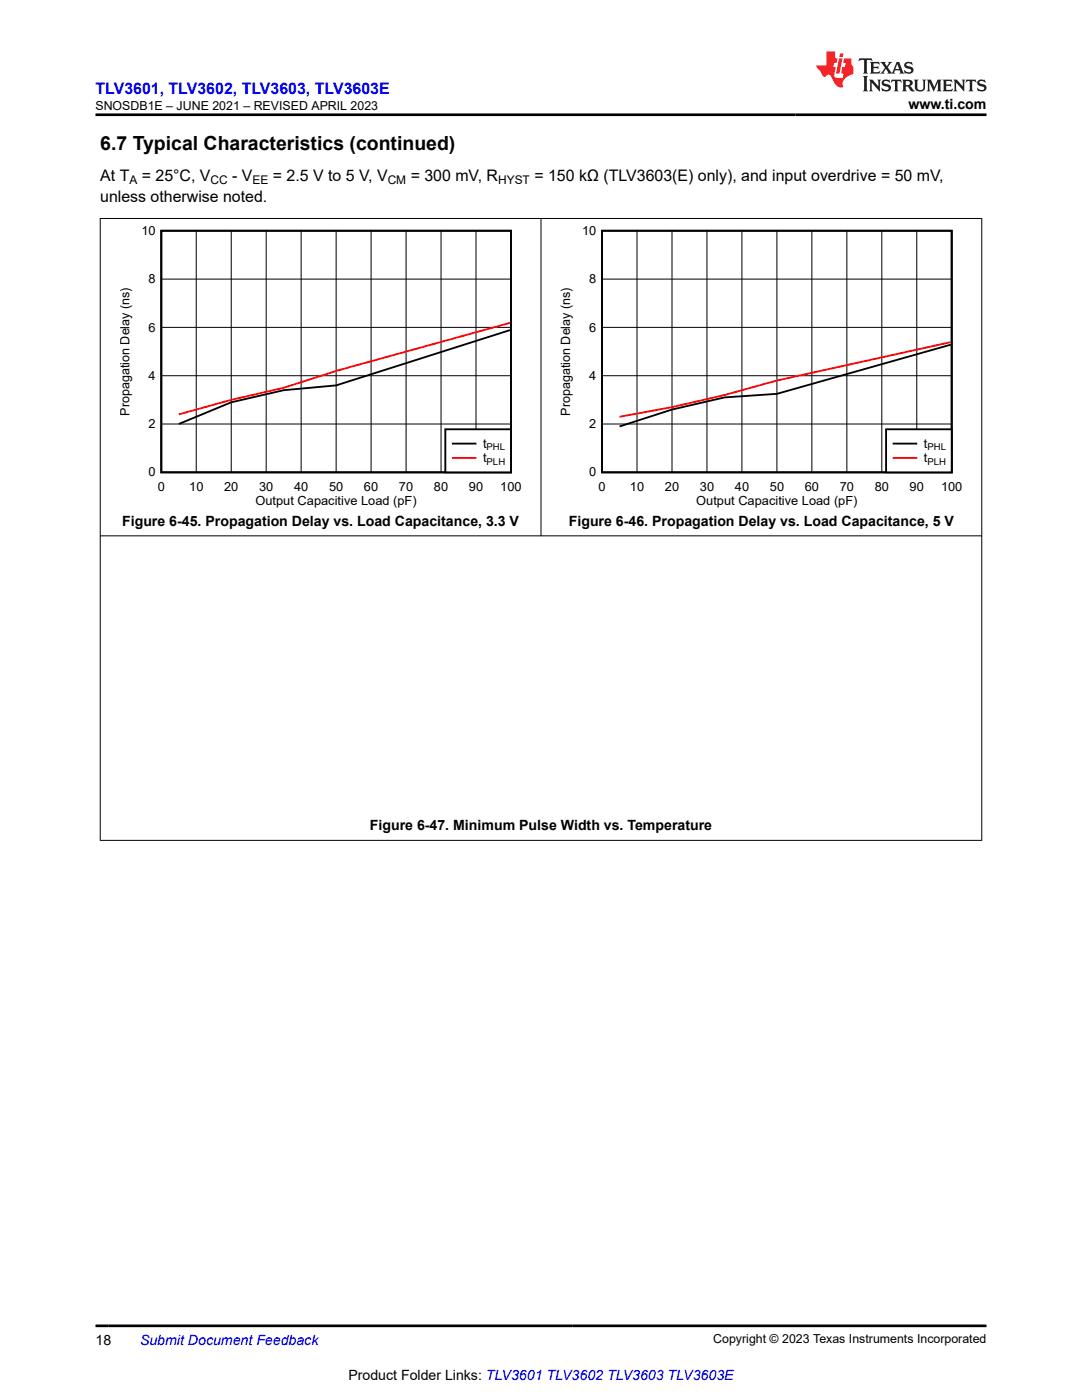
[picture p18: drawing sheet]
<svg xmlns="http://www.w3.org/2000/svg" width="216mm" height="279mm" viewBox="0 0 216 279" stroke-linecap="round" stroke-linejoin="round" font-family="sans-serif">
<defs><g id="words">
<text font-size="3.9" x="20" y="29.9">6.7 Typical Characteristics (continued)</text>
<text font-size="3.2" fill="#00f" x="19" y="18.7">TLV3601, TLV3602, TLV3603, TLV3603E</text>
<g font-size="3.2">
<text x="20" y="40.3">unless otherwise noted.</text>
<text x="20" y="36.1">At T</text>
<text x="28.3" y="36.1">= 25°C, V</text>
<text x="46.3" y="36.1">- V</text>
<text x="54.4" y="36.1">= 2.5 V to 5 V, V</text>
<text x="81.9" y="36.1">= 300 mV, R</text>
<text x="106.6" y="36.1">= 150 kΩ (TLV3603(E) only), and input overdrive = 50 mV,</text>
</g>
<g font-size="2.8">
<text x="181.3" y="21.8">www.ti.com</text>
<text x="24.4" y="104.9">Figure 6-45. Propagation Delay vs. Load Capacitance, 3.3 V</text>
<text x="113.5" y="104.9">Figure 6-46. Propagation Delay vs. Load Capacitance, 5 V</text>
<text x="73.8" y="165.7">Figure 6-47. Minimum Pulse Width vs. Temperature</text>
<text x="19" y="268.4">18</text>
<text x="69.5" y="275.3">Product Folder Links: TLV3601 TLV3602 TLV3603 TLV3603E</text>
</g>
<text font-size="2.8" fill="#00f" x="27.9" y="268.4">Submit Document Feedback</text>
<g font-size="2.6">
<text x="25.8" y="82.9" transform="rotate(-90 25.8 82.9)">Propagation Delay (ns)</text>
<text x="113.8" y="82.9" transform="rotate(-90 113.8 82.9)">Propagation Delay (ns)</text>
</g>
<g font-size="2.5">
<text x="19" y="21.9">SNOSDB1E – JUNE 2021 – REVISED APRIL 2023</text>
<text x="28.2" y="46.9">10</text>
<text x="116.2" y="46.9">10</text>
<text x="29.6" y="56.5">8</text>
<text x="117.6" y="56.5">8</text>
<text x="29.6" y="66.2">6</text>
<text x="117.6" y="66.2">6</text>
<text x="29.6" y="75.8">4</text>
<text x="117.6" y="75.8">4</text>
<text x="29.6" y="85.4">2</text>
<text x="96.4" y="89.4">t</text>
<text x="117.6" y="85.4">2</text>
<text x="184.3" y="89.4">t</text>
<text x="29.6" y="95.1">0</text>
<text x="96.4" y="92.3">t</text>
<text x="117.6" y="95.1">0</text>
<text x="184.3" y="92.3">t</text>
<text x="31.5" y="97.9">0</text>
<text x="37.7" y="97.9">10</text>
<text x="44.7" y="97.9">20</text>
<text x="51" y="100.8">Output Capacitive Load (pF)</text>
<text x="51.7" y="97.9">30</text>
<text x="58.7" y="97.9">40</text>
<text x="65.7" y="97.9">50</text>
<text x="72.6" y="97.9">60</text>
<text x="79.6" y="97.9">70</text>
<text x="86.6" y="97.9">80</text>
<text x="93.6" y="97.9">90</text>
<text x="99.8" y="97.9">100</text>
<text x="119.4" y="97.9">0</text>
<text x="125.7" y="97.9">10</text>
<text x="132.7" y="97.9">20</text>
<text x="138.9" y="100.8">Output Capacitive Load (pF)</text>
<text x="139.6" y="97.9">30</text>
<text x="146.6" y="97.9">40</text>
<text x="153.6" y="97.9">50</text>
<text x="160.6" y="97.9">60</text>
<text x="167.6" y="97.9">70</text>
<text x="174.5" y="97.9">80</text>
<text x="181.5" y="97.9">90</text>
<text x="187.8" y="97.9">100</text>
<text x="142.3" y="268.1">Copyright © 2023 Texas Instruments Incorporated</text>
</g>
<g font-size="2.4">
<text x="25.8" y="36.7">A</text>
<text x="42" y="36.7">CC</text>
<text x="50.4" y="36.7">EE</text>
<text x="77.4" y="36.7">CM</text>
<text x="99.4" y="36.7">HYST</text>
</g>
<g font-size="1.9">
<text x="97.1" y="89.8">PHL</text>
<text x="185" y="89.8">PHL</text>
<text x="97.1" y="92.7">PLH</text>
<text x="185" y="92.7">PLH</text>
</g>
</g></defs>
<path d="M32.2 46.1h69.8v48.2h-69.8zM101.8 65.9l-34.7 11-10.5 1-10.5 2.4-10.4 4.3" fill="none" stroke="#000" stroke-width=".37"/>
<g fill="none" stroke="#000" stroke-width=".2">
<path d="M32.2 55.7h69.8M39.2 46.1v48.2M46.1 46.1v48.2M53.1 46.1v48.2M60.1 46.1v48.2M67.1 46.1v48.2M74 46.1v48.2M81 46.1v48.2M88 46.1v48.2M95 46.1v48.2M32.2 75h69.8M32.2 65.3h69.8"/>
<path d="M32.2 84.6h69.8"/>
</g>
<path d="M101.8 64.4l-34.7 9.6-10.5 3.4-10.5 2.4-10.4 2.9" fill="none" stroke="#f00" stroke-width=".37"/>
<path d="M88.9 85.7h13.1v8.6h-13.1z" fill-rule="evenodd" fill="#fff"/>
<path d="M120.1 46.1h69.8v48.2h-69.8zM189.7 68.8l-34.7 9.8-10.4 .7-10.5 2.4-10.5 3.4M88.9 85.7h13.1v8.6h-13.1zM90.4 88.5h4.5" fill="none" stroke="#000" stroke-width=".37"/>
<path d="M189.7 68.3l-34.7 7.6-10.4 2.9-10.5 2.5-10.5 1.9M90.4 91.4h4.5" fill="none" stroke="#f00" stroke-width=".37"/>
<g fill="none" stroke="#000" stroke-width=".2">
<path d="M120.1 55.7h69.8M127.1 46.1v48.2M134.1 46.1v48.2M141.1 46.1v48.2M148 46.1v48.2M155 46.1v48.2M162 46.1v48.2M169 46.1v48.2M176 46.1v48.2M182.9 46.1v48.2M120.1 75h69.8M120.1 65.3h69.8"/>
<path d="M120.1 84.6h69.8"/>
</g>
<path d="M176.8 85.7h13.1v8.6h-13.1z" fill-rule="evenodd" fill="#fff"/>
<path d="M176.8 85.7h13.1v8.6h-13.1zM178.3 88.5h4.5" fill="none" stroke="#000" stroke-width=".37"/>
<path d="M178.3 91.4h4.5" fill="none" stroke="#f00" stroke-width=".37"/>
<path d="M19.9 43.6h176.1M20 43.5v124.3M108 43.5v63.5M195.9 43.5v124.3M19.9 106.9h176.1M19.9 167.7h176.1" fill="none" stroke="#000" stroke-width=".2"/>
<path d="M171.5 11.6l-.2 .6 .5-.2h.6v.1v2.2l-.2 .4h1l-.2-.4v-2.2v-.1h.5l.5 .2-.1-.6zM173.6 12.4l.2 .3v1.6l-.2 .4h1.9l.1-.6a1.08 1.08 0 0 1-1.3 .2v-.7h.6l.4 .2v-.7l-.4 .2h-.6v-.5l.2-.2a1 1 0 0 1 1 .3l-.1-.5zM175.7 12.4l.9 1.1-1 1.2h.9l-.2-.2 .5-.8 .4 .8-.2 .2h1.6l-.2-.2 .2-.5h.9l.1 .5-.1 .2h.9l-.2-.4-.8-1.9h-.5l-.9 2.1-.9-1.1 .9-1h-.8l.2 .2-.4 .6-.4-.6 .2-.2zM179 12.8l.4 1h-.7zM180.7 12.5a.65 .65 0 0 0-.2 .7 .65 .65 0 0 0 .6 .5l.6 .1 .1 .3a.79 .79 0 0 1-.7 .4 .79 .79 0 0 1-.7-.5l.1 .7 .2-.1a.93 .93 0 0 0 1.1 0 .93 .93 0 0 0 .4-.9 1.46 1.46 0 0 0-1.2-.6l-.1-.3a1.09 1.09 0 0 1 1.2 .2l-.2-.6-.1 .1-.5-.2zM172.2 15.2l.2 .4v2.2l-.2 .4h1l-.2-.4v-2.2l.2-.4zM173.4 15.9l.2 .4v1.5l-.2 .4h.8l-.3-.4 .1-1.3 1.6 1.8v-2l.2-.4h-.7l.1 .2 .1 1.1-1.2-1.3zM176.2 16a.65 .65 0 0 0-.2 .8 .65 .65 0 0 0 .6 .4l.6 .2 .1 .2a.79 .79 0 0 1-.7 .4 .79 .79 0 0 1-.7-.5l.1 .7 .2-.1a.93 .93 0 0 0 1.1 .1 .93 .93 0 0 0 .4-1 1.46 1.46 0 0 0-1.2-.5l-.1-.4a1.09 1.09 0 0 1 1.2 .2l-.1-.6-.2 .1-.5-.1zM177.9 15.9l-.1 .6a.63 .63 0 0 1 .8-.3v1.6l-.3 .4h1l-.2-.4v-1.6a.66 .66 0 0 1 .8 .3l-.1-.6zM180 15.9l.2 .4v1.5l-.2 .4h1l-.2-.2-.1-.7h.5l.1 .2a.79 .79 0 0 0 1.2 .6l-1-.9a.61 .61 0 0 0 .6-.6 .61 .61 0 0 0-.5-.7zM180.8 16.2h.1a.47 .47 0 0 1 .5 .1 .47 .47 0 0 1 .1 .5l-.1 .1-.7 .1zM182.3 15.9l.2 .2a2.27 2.27 0 0 0 .4 2 1.04 1.04 0 0 0 1.7-.7v-1.3l.2-.2h-.8l.2 .4v1.1a.6 .6 0 0 1-.6 .6 .6 .6 0 0 1-.6-.6v-1.1l.3-.4zM184.9 15.9l.2 .4v1.5l-.2 .4h.8l-.3-.4v-1.4l.9 1.9 .9-1.9v1.4l-.3 .4h1l-.2-.4v-1.5l.2-.4h-.8l-.7 1.5-.6-1.5zM188.1 15.9l.2 .4v1.5l-.2 .4h1.9l.1-.6a1.09 1.09 0 0 1-1.3 .2v-.7h.6l.4 .2v-.6l-.4 .2h-.6v-.6l.2-.1a1.01 1.01 0 0 1 1 .3l-.1-.6zM190.2 15.9l.3 .4v1.5l-.3 .4h.8l-.2-.4v-1.3l1.6 1.8v-2l.2-.4h-.7l.2 .2v1.1l-1.2-1.3zM192.8 15.9l-.1 .6a.63 .63 0 0 1 .8-.3v1.6l-.3 .4h1l-.2-.4v-1.6a.66 .66 0 0 1 .8 .3l-.1-.6zM195.2 16a.65 .65 0 0 0-.2 .8 .65 .65 0 0 0 .6 .4l.6 .2 .2 .2a.79 .79 0 0 1-.7 .4 .79 .79 0 0 1-.7-.5l.1 .7 .2-.1a.93 .93 0 0 0 1 .1 .93 .93 0 0 0 .5-1 1.46 1.46 0 0 0-1.3-.5v-.4a1.09 1.09 0 0 1 1.2 .2l-.2-.6-.2 .1-.5-.1z" fill="#231f20"/>
<path d="M164.9 10.3v2.7h-2l.1 .4 .8 1a.95 .95 0 0 0 1 .9 .59 .59 0 0 1 .5-.4 .59 .59 0 0 1 .5 .3l.4 .8a1.59 1.59 0 0 0 2.1 1.4 1.61 1.61 0 0 1 1-2.3l1-.3-.1-1.5a1.59 1.59 0 0 1-.3-1.7h-1.5l-.2 .9h.6l-.2 .9h-.5l-.2 .9v.3l.4 .1-.1 .9h-.7a.73 .73 0 0 1-1-.7l.3-1.5h-.5l.1-.9h.5l.2-.9h-.5v-1.3zM167.4 11.6l-.6 3.1h.7l.6-3.1zM167.6 10.7l-.1 .6h.7l.1-.6z" fill="#ed1c24"/>
<path d="M19 22.9h177.8M19 264.6h177.8" fill="none" stroke="#000" stroke-width=".53"/>
<use href="#words"/>
</svg>
